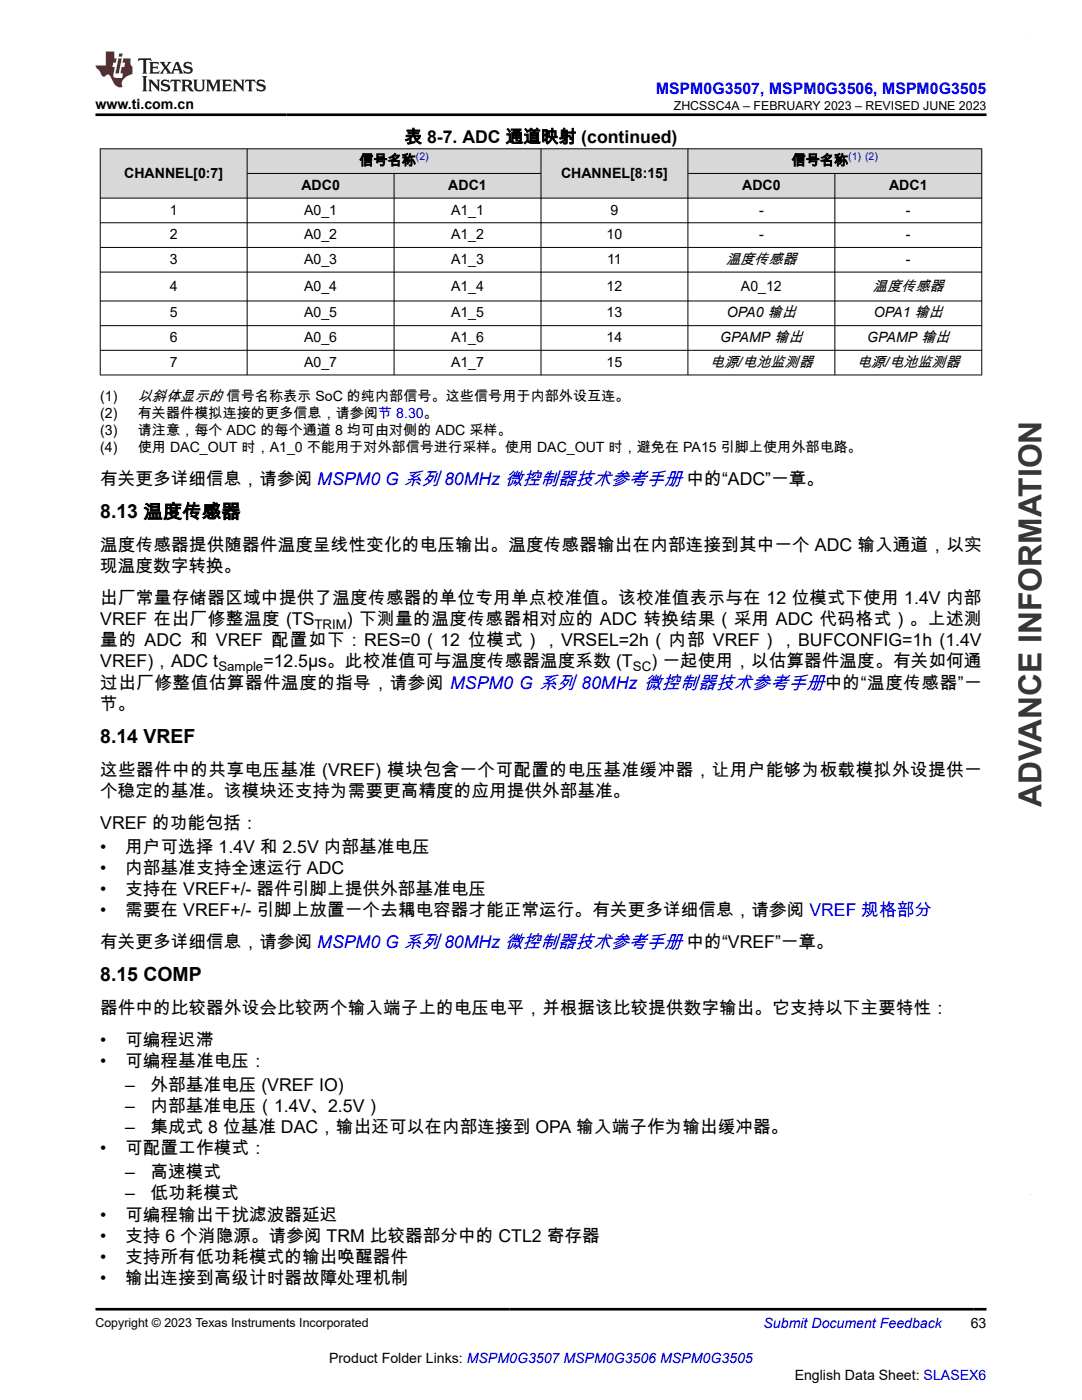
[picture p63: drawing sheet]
<svg xmlns="http://www.w3.org/2000/svg" width="216mm" height="279mm" viewBox="0 0 216 279" stroke-linecap="round" stroke-linejoin="round" font-family="sans-serif">
<defs><g id="words">
<text font-size="6.3" fill="#373435" x="207.8" y="161" transform="rotate(-90 207.8 161)">ADVANCE INFORMATION</text>
<g font-size="3.9">
<text x="20" y="103.5">8.13 温度传感器</text>
<text x="20" y="148.3">8.14 VREF</text>
<text x="20" y="195.9">8.15 COMP</text>
</g>
<g font-size="3.5">
<text x="80.7" y="28.5">表 8-7. ADC 通道映射 (continued)</text>
<text x="20" y="96.8">有关更多详细信息，请参阅 MSPM0 G 系列 80MHz 微控制器技术参考手册 中的“ADC”一章。</text>
<text x="20" y="109.9">温度传感器提供随器件温度呈线性变化的电压输出。温度传感器输出在内部连接到其中一个 ADC 输入通道，以实</text>
<text x="20" y="114.2">现温度数字转换。</text>
<text x="20" y="120.5">出厂常量存储器区域中提供了温度传感器的单位专用单点校准值。该校准值表示与在 12 位模式下使用 1.4V 内部</text>
<text x="20" y="124.7">VREF 在出厂修整温度 (TS</text>
<text x="69.2" y="124.7">) 下测量的温度传感器相对应的 ADC 转换结果（采用 ADC 代码格式）。上述测</text>
<text x="20" y="129">量的 ADC 和 VREF 配置如下：RES=0（12 位模式），VRSEL=2h（内部 VREF），BUFCONFIG=1h (1.4V</text>
<text x="20" y="133.2">VREF)，ADC t</text>
<text x="20" y="137.4">过出厂修整值估算器件温度的指导，请参阅 MSPM0 G 系列 80MHz 微控制器技术参考手册中的“温度传感器”一</text>
<text x="52.6" y="133.2">=12.5µs。此校准值可与温度传感器温度系数 (T</text>
<text x="130" y="133.2">) 一起使用，以估算器件温度。有关如何通</text>
<text x="20" y="141.7">节。</text>
<text x="20" y="154.8">这些器件中的共享电压基准 (VREF) 模块包含一个可配置的电压基准缓冲器，让用户能够为板载模拟外设提供一</text>
<text x="20" y="159">个稳定的基准。该模块还支持为需要更高精度的应用提供外部基准。</text>
<text x="20" y="165.4">VREF 的功能包括：</text>
<text x="20" y="170.1">•</text>
<text x="25" y="170.1">用户可选择 1.4V 和 2.5V 内部基准电压</text>
<text x="20" y="174.4">•</text>
<text x="20" y="178.6">•</text>
<text x="25" y="174.4">内部基准支持全速运行 ADC</text>
<text x="25" y="178.6">支持在 VREF+/- 器件引脚上提供外部基准电压</text>
<text x="20" y="182.8">•</text>
<text x="25" y="182.8">需要在 VREF+/- 引脚上放置一个去耦电容器才能正常运行。有关更多详细信息，请参阅 VREF 规格部分</text>
<text x="20" y="189.2">有关更多详细信息，请参阅 MSPM0 G 系列 80MHz 微控制器技术参考手册 中的“VREF”一章。</text>
<text x="20" y="202.3">器件中的比较器外设会比较两个输入端子上的电压电平，并根据该比较提供数字输出。它支持以下主要特性：</text>
<text x="20" y="208.7">•</text>
<text x="25" y="208.7">可编程迟滞</text>
<text x="20" y="212.9">•</text>
<text x="25" y="212.9">可编程基准电压：</text>
<text x="25" y="217.7">–</text>
<text x="25" y="221.9">–</text>
<text x="30" y="217.7">外部基准电压 (VREF IO)</text>
<text x="30" y="221.9">内部基准电压（1.4V、2.5V）</text>
<text x="25" y="226.1">–</text>
<text x="30" y="226.1">集成式 8 位基准 DAC，输出还可以在内部连接到 OPA 输入端子作为输出缓冲器。</text>
<text x="20" y="230.4">•</text>
<text x="25" y="230.4">可配置工作模式：</text>
<text x="25" y="235.1">–</text>
<text x="25" y="239.4">–</text>
<text x="30" y="235.1">高速模式</text>
<text x="30" y="239.4">低功耗模式</text>
<text x="20" y="243.6">•</text>
<text x="25" y="243.6">可编程输出干扰滤波器延迟</text>
<text x="20" y="247.8">•</text>
<text x="25" y="247.8">支持 6 个消隐源。请参阅 TRM 比较器部分中的 CTL2 寄存器</text>
<text x="20" y="252.1">•</text>
<text x="20" y="256.3">•</text>
<text x="25" y="252.1">支持所有低功耗模式的输出唤醒器件</text>
<text x="25" y="256.3">输出连接到高级计时器故障处理机制</text>
</g>
<text font-size="3.2" fill="#00f" x="130.9" y="18.7">MSPM0G3507, MSPM0G3506, MSPM0G3505</text>
<g font-size="3">
<text x="144.9" y="52.7">温度传感器</text>
<text x="174.2" y="58">温度传感器</text>
<text x="141.7" y="73.2">电源/电池监测器</text>
<text x="171" y="73.2">电源/电池监测器</text>
<text x="27.5" y="80">以斜体显示的 信号名称表示 SoC 的纯内部信号。这些信号用于内部外设互连。</text>
</g>
<g font-size="2.8">
<text x="19" y="21.8">www.ti.com.cn</text>
<text x="24.8" y="35.4">CHANNEL[0:7]</text>
<text x="71.7" y="33">信号名称</text>
<text x="111.9" y="35.4">CHANNEL[8:15]</text>
<text x="158" y="33">信号名称</text>
<text x="60.1" y="37.9">ADC0</text>
<text x="89.5" y="37.9">ADC1</text>
<text x="148.1" y="37.9">ADC0</text>
<text x="177.4" y="37.9">ADC1</text>
<text x="33.9" y="42.8">1</text>
<text x="33.9" y="47.7">2</text>
<text x="60.7" y="42.8">A0_1</text>
<text x="60.7" y="47.7">A0_2</text>
<text x="90" y="42.8">A1_1</text>
<text x="90" y="47.7">A1_2</text>
<text x="121" y="47.7">10</text>
<text x="121.8" y="42.8">9</text>
<text x="151.5" y="42.8">-</text>
<text x="151.5" y="47.7">-</text>
<text x="180.8" y="42.8">-</text>
<text x="180.8" y="47.7">-</text>
<text x="33.9" y="52.7">3</text>
<text x="60.7" y="52.7">A0_3</text>
<text x="90" y="52.7">A1_3</text>
<text x="121.1" y="52.7">11</text>
<text x="180.8" y="52.7">-</text>
<text x="33.9" y="58">4</text>
<text x="60.7" y="58">A0_4</text>
<text x="90" y="58">A1_4</text>
<text x="121" y="58">12</text>
<text x="147.8" y="58">A0_12</text>
<text x="33.9" y="63.3">5</text>
<text x="60.7" y="63.3">A0_5</text>
<text x="90" y="63.3">A1_5</text>
<text x="121" y="63.3">13</text>
<text x="145" y="63.3">OPA0 输出</text>
<text x="174.4" y="63.3">OPA1 输出</text>
<text x="33.9" y="68.3">6</text>
<text x="60.7" y="68.3">A0_6</text>
<text x="90" y="68.3">A1_6</text>
<text x="121" y="68.3">14</text>
<text x="143.7" y="68.3">GPAMP 输出</text>
<text x="173" y="68.3">GPAMP 输出</text>
<text x="33.9" y="73.2">7</text>
<text x="60.7" y="73.2">A0_7</text>
<text x="90" y="73.2">A1_7</text>
<text x="121" y="73.2">15</text>
<text x="20" y="80">(1)</text>
<text x="20" y="83.4">(2)</text>
<text x="27.5" y="83.4">有关器件模拟连接的更多信息，请参阅节 8.30。</text>
<text x="20" y="86.8">(3)</text>
<text x="27.5" y="86.8">请注意，每个 ADC 的每个通道 8 均可由对侧的 ADC 采样。</text>
<text x="20" y="90.1">(4)</text>
<text x="27.5" y="90.1">使用 DAC_OUT 时，A1_0 不能用于对外部信号进行采样。使用 DAC_OUT 时，避免在 PA15 引脚上使用外部电路。</text>
<text x="193.7" y="265.1">63</text>
<text x="65.7" y="272">Product Folder Links: MSPM0G3507 MSPM0G3506 MSPM0G3505</text>
<text x="158.6" y="275.3">English Data Sheet: SLASEX6</text>
</g>
<text font-size="2.8" fill="#00f" x="152.4" y="265.1">Submit Document Feedback</text>
<g font-size="2.6">
<text x="62.8" y="125.4">TRIM</text>
<text x="43.6" y="133.9">Sample</text>
<text x="126.3" y="133.9">SC</text>
</g>
<g font-size="2.5">
<text x="134.4" y="21.9">ZHCSSC4A – FEBRUARY 2023 – REVISED JUNE 2023</text>
<text x="19" y="264.8">Copyright © 2023 Texas Instruments Incorporated</text>
</g>
<g font-size="2.1" fill="#00f">
<text x="83" y="32">(2)</text>
<text x="169.2" y="32">(1) (2)</text>
</g>
</g></defs>
<g fill="#d8d8d8">
<path d="M20 29.7h175.9v4.9h-175.9z" fill-rule="evenodd"/>
<path d="M20.1 29.8h29.2v9.7h-29.2z" fill-rule="evenodd"/>
<path d="M49.4 29.8h58.5v4.8h-58.5z" fill-rule="evenodd"/>
<path d="M108 29.8h29.2v9.7h-29.2z" fill-rule="evenodd"/>
<path d="M137.3 29.8h58.5v4.8h-58.5z" fill-rule="evenodd"/>
<path d="M49.4 34.7h29.2v4.8h-29.2z" fill-rule="evenodd"/>
<path d="M78.7 34.7h29.2v4.8h-29.2z" fill-rule="evenodd"/>
<path d="M137.3 34.7h29.2v4.8h-29.2z" fill-rule="evenodd"/>
<path d="M166.6 34.7h29.2v4.8h-29.2z" fill-rule="evenodd"/>
</g>
<g fill="none" stroke="#000" stroke-width=".2">
<path d="M19.9 29.7h176.1M19.9 39.5h176.1M20 29.6v45.3M49.3 29.6v45.3M49.3 34.6h58.7M78.6 34.6v40.3M107.9 29.6v45.3M137.3 34.6h58.7M137.3 29.6v45.3M166.6 34.6v40.3M195.9 29.6v45.3M19.9 44.5h176.1"/>
<path d="M19.9 49.4h176.1M19.9 54.3h176.1M19.9 60.1h176.1M19.9 65h176.1M19.9 69.9h176.1M19.9 74.8h176.1"/>
</g>
<path d="M27.7 11.6l-.2 .6 .5-.2h.6v.1v2.2l-.2 .4h1l-.2-.4v-2.2v-.1h.5l.5 .2-.1-.6zM29.8 12.4l.2 .3v1.6l-.2 .4h1.9l.1-.6a1.08 1.08 0 0 1-1.3 .2v-.7h.6l.4 .2v-.7l-.4 .2h-.6v-.5l.2-.2a1 1 0 0 1 1 .3l-.1-.5zM31.8 12.4l1 1.1-1 1.2h.9l-.2-.2 .4-.8 .5 .8-.2 .2h1.6l-.2-.2 .1-.5h1l.1 .5-.1 .2h.9l-.2-.4-.8-1.9h-.5l-1 2.1-.8-1.1 .9-1h-.8l.2 .2-.5 .6-.3-.6 .1-.2zM35.2 12.8l.4 1h-.8zM36.8 12.5a.65 .65 0 0 0-.2 .7 .65 .65 0 0 0 .6 .5l.7 .1 .1 .3a.79 .79 0 0 1-.7 .4 .79 .79 0 0 1-.7-.5l.1 .7 .2-.1a.93 .93 0 0 0 1.1 0 .93 .93 0 0 0 .4-.9 1.46 1.46 0 0 0-1.2-.6l-.1-.3a1.09 1.09 0 0 1 1.2 .2l-.2-.6-.1 .1-.6-.2zM28.4 15.2l.2 .4v2.2l-.2 .4h1l-.2-.4v-2.2l.2-.4zM29.6 15.9l.2 .4v1.5l-.2 .4h.8l-.3-.4v-1.3l1.7 1.8v-2l.2-.4h-.8l.2 .2 .1 1.1-1.2-1.3zM32.3 16a.65 .65 0 0 0-.2 .8 .65 .65 0 0 0 .7 .4l.6 .2 .1 .2a.79 .79 0 0 1-.7 .4 .79 .79 0 0 1-.7-.5l.1 .7 .2-.1a.93 .93 0 0 0 1.1 .1 .93 .93 0 0 0 .4-1 1.46 1.46 0 0 0-1.2-.5l-.1-.4a1.09 1.09 0 0 1 1.2 .2l-.2-.6-.1 .1-.6-.1zM34.1 15.9l-.1 .6a.63 .63 0 0 1 .7-.3l.1 1.6-.3 .4h1l-.2-.4v-1.6a.66 .66 0 0 1 .8 .3l-.1-.6zM36.2 15.9l.2 .4v1.5l-.2 .4h.9l-.2-.2v-.7h.5l.1 .2a.79 .79 0 0 0 1.2 .6l-1-.9a.61 .61 0 0 0 .6-.6 .61 .61 0 0 0-.5-.7zM36.9 16.2h.2a.47 .47 0 0 1 .5 .1 .47 .47 0 0 1 .1 .5l-.2 .1-.6 .1zM38.5 15.9l.2 .2a2.27 2.27 0 0 0 .4 2 1.04 1.04 0 0 0 1.7-.7v-1.3l.2-.2h-.8l.2 .4v1.1a.6 .6 0 0 1-.6 .6 .6 .6 0 0 1-.6-.6v-1.1l.3-.4zM41.1 15.9l.2 .4v1.5l-.2 .4h.7l-.2-.4v-1.4l.9 1.9 .8-1.9v1.4l-.2 .4h1l-.3-.4v-1.5l.3-.4h-.8l-.7 1.5-.7-1.5zM44.3 15.9l.2 .4v1.5l-.2 .4h1.9l.1-.6a1.09 1.09 0 0 1-1.3 .2v-.7h.6l.4 .2v-.6l-.4 .2h-.6v-.6l.2-.1a1.01 1.01 0 0 1 1 .3l-.1-.6zM46.4 15.9l.3 .4v1.5l-.3 .4h.8l-.2-.4v-1.3l1.6 1.8v-2l.2-.4h-.7l.2 .2v1.1l-1.2-1.3zM49 15.9l-.1 .6a.63 .63 0 0 1 .8-.3v1.6l-.3 .4h1l-.2-.4v-1.6a.66 .66 0 0 1 .8 .3l-.1-.6zM51.4 16a.65 .65 0 0 0-.2 .8 .65 .65 0 0 0 .6 .4l.6 .2 .2 .2a.79 .79 0 0 1-.8 .4 .79 .79 0 0 1-.6-.5l.1 .7 .2-.1a.93 .93 0 0 0 1 .1 .93 .93 0 0 0 .5-1 1.46 1.46 0 0 0-1.3-.5l-.1-.4a1.09 1.09 0 0 1 1.3 .2l-.2-.6-.2 .1-.5-.1z" fill="#231f20"/>
<path d="M21.1 10.3v2.7h-2.1l.1 .4 .9 1a.95 .95 0 0 0 .9 .9 .59 .59 0 0 1 .6-.4 .59 .59 0 0 1 .5 .3l.4 .8a1.59 1.59 0 0 0 2.1 1.4 1.61 1.61 0 0 1 1-2.3l1-.3-.1-1.5a1.59 1.59 0 0 1-.4-1.7h-1.4l-.2 .9h.5l-.1 .9h-.5l-.2 .9v.3l.4 .1-.2 .9h-.6a.73 .73 0 0 1-1.1-.7l.3-1.5h-.5l.2-.9h.5l.2-.9h-.5v-1.3zM23.6 11.6l-.6 3.1h.7l.6-3.1zM23.8 10.7l-.1 .6h.7l.1-.6z" fill="#ed1c24"/>
<path d="M19 22.9h177.8M19 261.3h177.8" fill="none" stroke="#000" stroke-width=".53"/>
<path d="M205.6 6.9h.1" fill="none" stroke="#373435" stroke-width=".2"/>
<use href="#words"/>
</svg>
